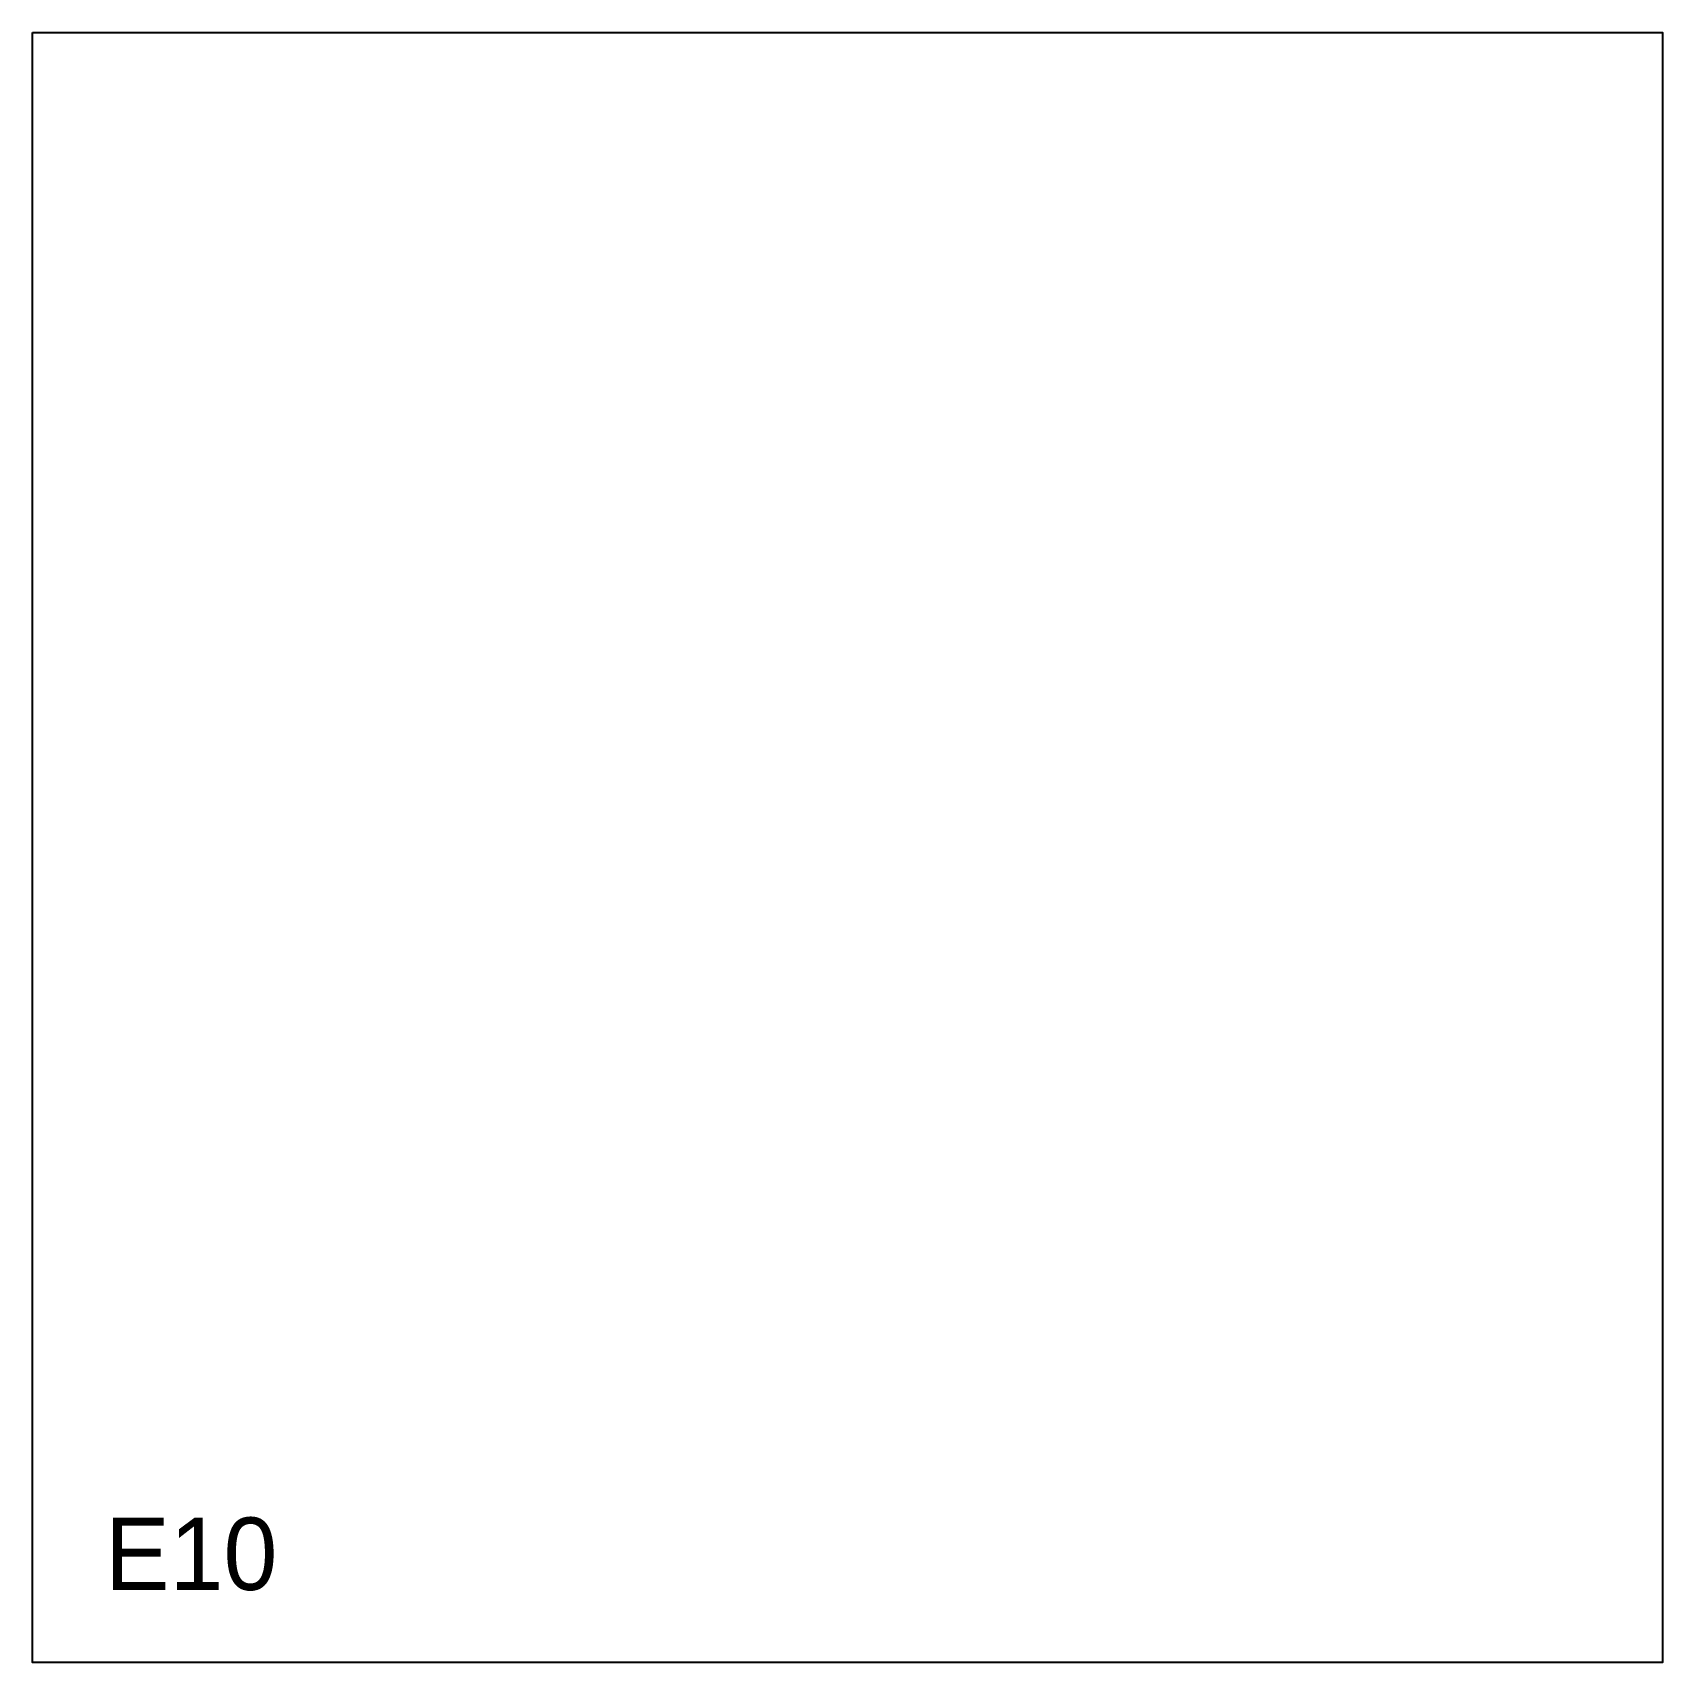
# Model space of a CAD drawing. Header units: millimetres. Extents: x 0 to 900, y 0 to 900.
import ezdxf

# ---------------------------------------------------------------- set-up
doc = ezdxf.new("R2010")
doc.units = ezdxf.units.MM
doc.layers.add('CUT', color=1, linetype='Continuous')
doc.layers.add('ID', color=3, linetype='Continuous')

msp = doc.modelspace()

# ---------------------------------------------------------------- linework, layer by layer
at = {"layer": 'CUT'}
msp.add_lwpolyline([(0, 900), (900, 900), (900, 0), (0, 0), (0, 900)], close=True, dxfattribs=at)

# ---------------------------------------------------------------- texts
at = {"layer": 'ID'}
msp.add_text('E10', height=40, dxfattribs=at).set_placement((40, 40))

doc.saveas('drawing.dxf')
